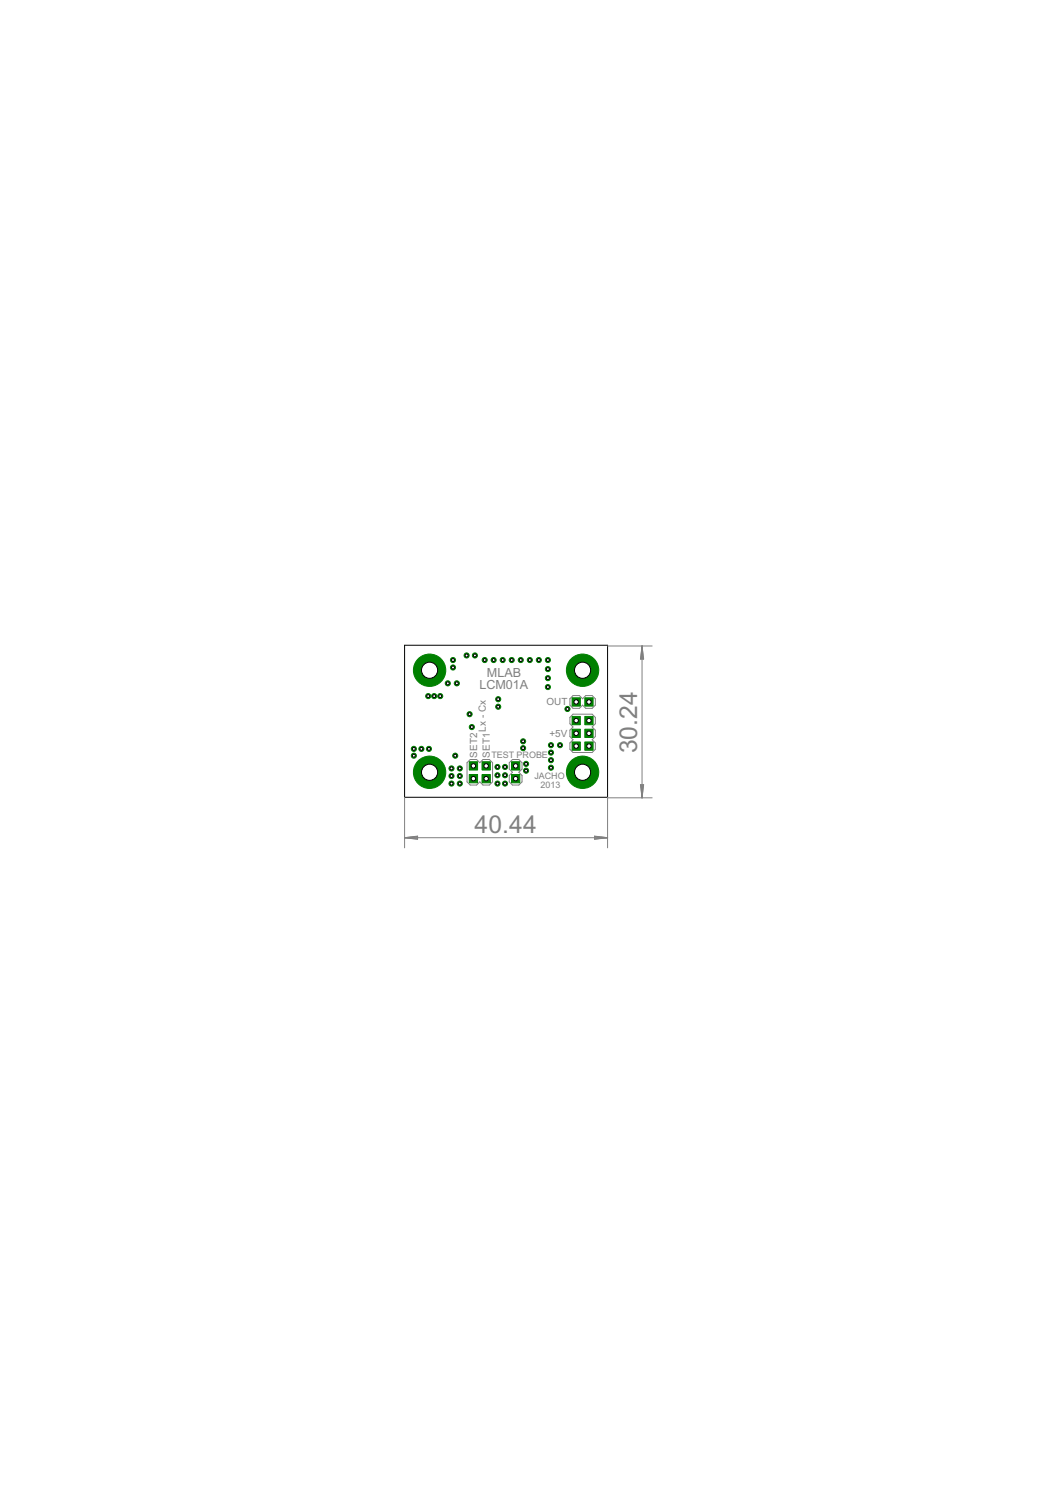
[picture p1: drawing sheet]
<svg xmlns="http://www.w3.org/2000/svg" width="210mm" height="297mm" viewBox="0 0 210 297" stroke-linecap="round" stroke-linejoin="round" font-family="sans-serif">
<defs><g id="words">
<g font-size="5.5" fill="#808080">
<text x="126.7" y="149.9" transform="rotate(-90 126.7 149.9)">30.24</text>
<text x="94.4" y="165.7">40.44</text>
</g>
<g font-size="2.8" fill="#808080">
<text x="95.4" y="137.2">LCM01A</text>
<text x="96.9" y="134.6">MLAB</text>
</g>
<g font-size="2.2" fill="#808080">
<text x="108.7" y="140.3">OUT</text>
<text x="96.6" y="145.5" transform="rotate(-90 96.6 145.5)">Lx - Cx</text>
<text x="109.3" y="146.7">+5V</text>
<text x="94.9" y="150.8" transform="rotate(-90 94.9 150.8)">SET2</text>
<text x="97.5" y="150.8" transform="rotate(-90 97.5 150.8)">SET1</text>
</g>
<g font-size="2" fill="#808080">
<text x="97.8" y="150.8">TEST PROBE</text>
<text x="106.3" y="155">JACHO</text>
<text x="107.5" y="156.8">2013</text>
</g>
</g></defs>
<path d="M114 138.4h1.3l.6 .6 .6-.6h1.3l.6 .6v1.3l-.6 .6h-1.3l-.6-.6-.6 .6h-1.3l-.6-.6v-1.3zM92.9 151.7l.7-.6h1.2l.7 .6 .6-.6h1.3l.6 .6v3.9l-.6 .6h-1.3l-.6-.6-.7 .6h-1.2l-.7-.6zM101.3 151.7l.7-.6h1.2l.7 .6v1.3l-.7 .6 .7 .7v1.3l-.7 .6h-1.2l-.7-.6v-1.3l.7-.7-.7-.6zM114 142.1h3.8l.6 .6v1.3l-.6 .6 .6 .7v1.2l-.6 .7 .6 .6v1.3l-.6 .6h-3.8l-.6-.6v-1.3l.6-.6-.6-.7v-1.2l.6-.7-.6-.6v-1.3z" fill="none" stroke="#808080" stroke-width=".2"/>
<g fill="#808080" stroke="#808080" stroke-width=".2">
<path d="M114.4 139.4h.5v.5h-.5z"/>
<path d="M102.3 154.7h.5v.5h-.5z"/>
<path d="M116.9 139.4h.5v.5h-.5z"/>
<path d="M116.9 145.6h.5v.6h-.5z"/>
<path d="M116.9 148.2h.5v.5h-.5z"/>
<path d="M116.9 143.1h.5v.5h-.5z"/>
<path d="M114.4 148.2h.5v.5h-.5z"/>
<path d="M114.4 145.6h.5v.6h-.5z"/>
<path d="M114.4 143.1h.5v.5h-.5z"/>
<path d="M93.9 152.1h.5v.5h-.5z"/>
<path d="M96.5 152.1h.5v.5h-.5z"/>
<path d="M96.5 154.7h.5v.5h-.5z"/>
<path d="M93.9 154.7h.5v.5h-.5z"/>
<path d="M102.3 152.1h.5v.5h-.5z"/>
</g>
<path d="M116.4 138.8h1.6v1.7h-1.6z" fill="#008000" stroke="#008000" stroke-width=".2"/>
<circle cx="117.2" cy="139.7" r=".44" fill="#fff" stroke="#000" stroke-width=".2"/>
<path d="M113.8 138.8h1.7v1.7h-1.7z" fill="#008000" stroke="#008000" stroke-width=".2"/>
<circle cx="114.6" cy="139.7" r=".44" fill="#fff" stroke="#000" stroke-width=".2"/>
<circle cx="85.5" cy="153.6" r="3.2" fill="#008000" stroke="#008000" stroke-width=".2"/>
<circle cx="85.5" cy="153.6" r="1.61" fill="#fff" stroke="#000" stroke-width=".2"/>
<circle cx="85.5" cy="133.4" r="3.2" fill="#008000" stroke="#008000" stroke-width=".2"/>
<circle cx="85.5" cy="133.3" r="1.61" fill="#fff" stroke="#000" stroke-width=".2"/>
<circle cx="115.9" cy="133.4" r="3.2" fill="#008000" stroke="#008000" stroke-width=".2"/>
<circle cx="115.9" cy="133.3" r="1.61" fill="#fff" stroke="#000" stroke-width=".2"/>
<circle cx="115.9" cy="153.6" r="3.2" fill="#008000" stroke="#008000" stroke-width=".2"/>
<circle cx="115.9" cy="153.6" r="1.61" fill="#fff" stroke="#000" stroke-width=".2"/>
<path d="M116.4 147.6h1.6v1.7h-1.6z" fill="#008000" stroke="#008000" stroke-width=".2"/>
<circle cx="117.2" cy="148.4" r=".44" fill="#fff" stroke="#000" stroke-width=".2"/>
<path d="M116.4 145.1h1.6v1.6h-1.6z" fill="#008000" stroke="#008000" stroke-width=".2"/>
<circle cx="117.2" cy="145.9" r=".44" fill="#fff" stroke="#000" stroke-width=".2"/>
<path d="M116.4 142.5h1.6v1.7h-1.6z" fill="#008000" stroke="#008000" stroke-width=".2"/>
<circle cx="117.2" cy="143.4" r=".44" fill="#fff" stroke="#000" stroke-width=".2"/>
<path d="M113.8 147.6h1.7v1.7h-1.7z" fill="#008000" stroke="#008000" stroke-width=".2"/>
<circle cx="114.6" cy="148.4" r=".44" fill="#fff" stroke="#000" stroke-width=".2"/>
<path d="M113.8 145.1h1.7v1.6h-1.7z" fill="#008000" stroke="#008000" stroke-width=".2"/>
<circle cx="114.6" cy="145.9" r=".44" fill="#fff" stroke="#000" stroke-width=".2"/>
<path d="M113.8 142.5h1.7v1.7h-1.7z" fill="#008000" stroke="#008000" stroke-width=".2"/>
<circle cx="114.6" cy="143.4" r=".44" fill="#fff" stroke="#000" stroke-width=".2"/>
<path d="M95.9 151.6h1.7v1.6h-1.7z" fill="#008000" stroke="#008000" stroke-width=".2"/>
<circle cx="96.7" cy="152.4" r=".44" fill="#fff" stroke="#000" stroke-width=".2"/>
<path d="M93.4 151.6h1.6v1.6h-1.6z" fill="#008000" stroke="#008000" stroke-width=".2"/>
<circle cx="94.2" cy="152.4" r=".44" fill="#fff" stroke="#000" stroke-width=".2"/>
<path d="M95.9 154.1h1.7v1.6h-1.7z" fill="#008000" stroke="#008000" stroke-width=".2"/>
<circle cx="96.7" cy="154.9" r=".44" fill="#fff" stroke="#000" stroke-width=".2"/>
<path d="M93.4 154.1h1.6v1.6h-1.6z" fill="#008000" stroke="#008000" stroke-width=".2"/>
<circle cx="94.2" cy="154.9" r=".44" fill="#fff" stroke="#000" stroke-width=".2"/>
<path d="M101.8 151.6h1.6v1.6h-1.6z" fill="#008000" stroke="#008000" stroke-width=".2"/>
<circle cx="102.6" cy="152.4" r=".44" fill="#fff" stroke="#000" stroke-width=".2"/>
<path d="M101.8 154.1h1.6v1.6h-1.6z" fill="#008000" stroke="#008000" stroke-width=".2"/>
<circle cx="102.6" cy="154.9" r=".44" fill="#fff" stroke="#000" stroke-width=".2"/>
<circle cx="109.6" cy="149.7" r=".51" fill="#008000" stroke="#008000" stroke-width=".2"/>
<circle cx="109.6" cy="149.7" r=".3" fill="#fff" stroke="#000" stroke-width=".2"/>
<circle cx="109.6" cy="151.2" r=".51" fill="#008000" stroke="#008000" stroke-width=".2"/>
<circle cx="109.6" cy="151.2" r=".3" fill="#fff" stroke="#000" stroke-width=".2"/>
<circle cx="109.6" cy="152.7" r=".51" fill="#008000" stroke="#008000" stroke-width=".2"/>
<circle cx="109.6" cy="152.7" r=".3" fill="#fff" stroke="#000" stroke-width=".2"/>
<circle cx="104.1" cy="147.5" r=".51" fill="#008000" stroke="#008000" stroke-width=".2"/>
<circle cx="104.1" cy="147.5" r=".3" fill="#fff" stroke="#000" stroke-width=".2"/>
<circle cx="109.6" cy="148.3" r=".51" fill="#008000" stroke="#008000" stroke-width=".2"/>
<circle cx="109.6" cy="148.3" r=".3" fill="#fff" stroke="#000" stroke-width=".2"/>
<circle cx="111.4" cy="148.3" r=".51" fill="#008000" stroke="#008000" stroke-width=".2"/>
<circle cx="111.4" cy="148.3" r=".3" fill="#fff" stroke="#000" stroke-width=".2"/>
<circle cx="82.3" cy="149" r=".51" fill="#008000" stroke="#008000" stroke-width=".2"/>
<circle cx="82.3" cy="149" r=".3" fill="#fff" stroke="#000" stroke-width=".2"/>
<circle cx="83.8" cy="149" r=".51" fill="#008000" stroke="#008000" stroke-width=".2"/>
<circle cx="83.8" cy="149" r=".3" fill="#fff" stroke="#000" stroke-width=".2"/>
<circle cx="112.9" cy="141.1" r=".51" fill="#008000" stroke="#008000" stroke-width=".2"/>
<circle cx="112.9" cy="141.1" r=".3" fill="#fff" stroke="#000" stroke-width=".2"/>
<circle cx="94.5" cy="130.4" r=".51" fill="#008000" stroke="#008000" stroke-width=".2"/>
<circle cx="94.5" cy="130.4" r=".3" fill="#fff" stroke="#000" stroke-width=".2"/>
<circle cx="96.4" cy="131.3" r=".51" fill="#008000" stroke="#008000" stroke-width=".2"/>
<circle cx="96.4" cy="131.3" r=".3" fill="#fff" stroke="#000" stroke-width=".2"/>
<circle cx="98.2" cy="131.3" r=".51" fill="#008000" stroke="#008000" stroke-width=".2"/>
<circle cx="98.2" cy="131.3" r=".3" fill="#fff" stroke="#000" stroke-width=".2"/>
<circle cx="100" cy="131.3" r=".51" fill="#008000" stroke="#008000" stroke-width=".2"/>
<circle cx="100" cy="131.3" r=".3" fill="#fff" stroke="#000" stroke-width=".2"/>
<circle cx="101.8" cy="131.3" r=".51" fill="#008000" stroke="#008000" stroke-width=".2"/>
<circle cx="101.8" cy="131.3" r=".3" fill="#fff" stroke="#000" stroke-width=".2"/>
<circle cx="103.6" cy="131.3" r=".51" fill="#008000" stroke="#008000" stroke-width=".2"/>
<circle cx="103.6" cy="131.3" r=".3" fill="#fff" stroke="#000" stroke-width=".2"/>
<circle cx="105.4" cy="131.3" r=".51" fill="#008000" stroke="#008000" stroke-width=".2"/>
<circle cx="105.4" cy="131.3" r=".3" fill="#fff" stroke="#000" stroke-width=".2"/>
<circle cx="107.2" cy="131.3" r=".51" fill="#008000" stroke="#008000" stroke-width=".2"/>
<circle cx="107.2" cy="131.3" r=".3" fill="#fff" stroke="#000" stroke-width=".2"/>
<circle cx="90.1" cy="131.3" r=".51" fill="#008000" stroke="#008000" stroke-width=".2"/>
<circle cx="90.1" cy="131.3" r=".3" fill="#fff" stroke="#000" stroke-width=".2"/>
<circle cx="90.1" cy="132.8" r=".51" fill="#008000" stroke="#008000" stroke-width=".2"/>
<circle cx="90.1" cy="132.8" r=".3" fill="#fff" stroke="#000" stroke-width=".2"/>
<circle cx="91.5" cy="152.9" r=".51" fill="#008000" stroke="#008000" stroke-width=".2"/>
<circle cx="91.5" cy="152.9" r=".3" fill="#fff" stroke="#000" stroke-width=".2"/>
<circle cx="89.8" cy="152.9" r=".51" fill="#008000" stroke="#008000" stroke-width=".2"/>
<circle cx="89.8" cy="152.9" r=".3" fill="#fff" stroke="#000" stroke-width=".2"/>
<circle cx="89.8" cy="154.4" r=".51" fill="#008000" stroke="#008000" stroke-width=".2"/>
<circle cx="89.8" cy="154.4" r=".3" fill="#fff" stroke="#000" stroke-width=".2"/>
<circle cx="109" cy="131.3" r=".51" fill="#008000" stroke="#008000" stroke-width=".2"/>
<circle cx="109" cy="131.3" r=".3" fill="#fff" stroke="#000" stroke-width=".2"/>
<circle cx="109" cy="133.1" r=".51" fill="#008000" stroke="#008000" stroke-width=".2"/>
<circle cx="109" cy="133.1" r=".3" fill="#fff" stroke="#000" stroke-width=".2"/>
<circle cx="109" cy="134.9" r=".51" fill="#008000" stroke="#008000" stroke-width=".2"/>
<circle cx="109" cy="134.9" r=".3" fill="#fff" stroke="#000" stroke-width=".2"/>
<circle cx="109" cy="136.7" r=".51" fill="#008000" stroke="#008000" stroke-width=".2"/>
<circle cx="109" cy="136.7" r=".3" fill="#fff" stroke="#000" stroke-width=".2"/>
<circle cx="92.8" cy="130.4" r=".51" fill="#008000" stroke="#008000" stroke-width=".2"/>
<circle cx="92.8" cy="130.4" r=".3" fill="#fff" stroke="#000" stroke-width=".2"/>
<circle cx="99.1" cy="139.1" r=".51" fill="#008000" stroke="#008000" stroke-width=".2"/>
<circle cx="99.1" cy="139.1" r=".3" fill="#fff" stroke="#000" stroke-width=".2"/>
<circle cx="99.1" cy="140.6" r=".51" fill="#008000" stroke="#008000" stroke-width=".2"/>
<circle cx="99.1" cy="140.6" r=".3" fill="#fff" stroke="#000" stroke-width=".2"/>
<circle cx="93.4" cy="142.1" r=".51" fill="#008000" stroke="#008000" stroke-width=".2"/>
<circle cx="93.4" cy="142.1" r=".3" fill="#fff" stroke="#000" stroke-width=".2"/>
<circle cx="99" cy="154.2" r=".51" fill="#008000" stroke="#008000" stroke-width=".2"/>
<circle cx="99" cy="154.2" r=".3" fill="#fff" stroke="#000" stroke-width=".2"/>
<circle cx="99" cy="152.6" r=".51" fill="#008000" stroke="#008000" stroke-width=".2"/>
<circle cx="99" cy="152.6" r=".3" fill="#fff" stroke="#000" stroke-width=".2"/>
<circle cx="100.5" cy="152.6" r=".51" fill="#008000" stroke="#008000" stroke-width=".2"/>
<circle cx="100.5" cy="152.6" r=".3" fill="#fff" stroke="#000" stroke-width=".2"/>
<circle cx="100.5" cy="154.2" r=".51" fill="#008000" stroke="#008000" stroke-width=".2"/>
<circle cx="100.5" cy="154.2" r=".3" fill="#fff" stroke="#000" stroke-width=".2"/>
<circle cx="89.8" cy="155.9" r=".51" fill="#008000" stroke="#008000" stroke-width=".2"/>
<circle cx="89.8" cy="155.9" r=".3" fill="#fff" stroke="#000" stroke-width=".2"/>
<circle cx="99" cy="155.9" r=".51" fill="#008000" stroke="#008000" stroke-width=".2"/>
<circle cx="99" cy="155.9" r=".3" fill="#fff" stroke="#000" stroke-width=".2"/>
<circle cx="100.5" cy="155.9" r=".51" fill="#008000" stroke="#008000" stroke-width=".2"/>
<circle cx="100.5" cy="155.9" r=".3" fill="#fff" stroke="#000" stroke-width=".2"/>
<circle cx="82.3" cy="150.3" r=".51" fill="#008000" stroke="#008000" stroke-width=".2"/>
<circle cx="82.3" cy="150.3" r=".3" fill="#fff" stroke="#000" stroke-width=".2"/>
<circle cx="85.3" cy="149" r=".51" fill="#008000" stroke="#008000" stroke-width=".2"/>
<circle cx="85.3" cy="149" r=".3" fill="#fff" stroke="#000" stroke-width=".2"/>
<circle cx="89.1" cy="136" r=".51" fill="#008000" stroke="#008000" stroke-width=".2"/>
<circle cx="89.1" cy="136" r=".3" fill="#fff" stroke="#000" stroke-width=".2"/>
<circle cx="90.9" cy="136" r=".51" fill="#008000" stroke="#008000" stroke-width=".2"/>
<circle cx="90.9" cy="136" r=".3" fill="#fff" stroke="#000" stroke-width=".2"/>
<circle cx="104.1" cy="148.8" r=".51" fill="#008000" stroke="#008000" stroke-width=".2"/>
<circle cx="104.1" cy="148.8" r=".3" fill="#fff" stroke="#000" stroke-width=".2"/>
<circle cx="104.7" cy="153.3" r=".51" fill="#008000" stroke="#008000" stroke-width=".2"/>
<circle cx="104.7" cy="153.3" r=".3" fill="#fff" stroke="#000" stroke-width=".2"/>
<circle cx="104.7" cy="152" r=".51" fill="#008000" stroke="#008000" stroke-width=".2"/>
<circle cx="104.7" cy="152" r=".3" fill="#fff" stroke="#000" stroke-width=".2"/>
<circle cx="91.5" cy="154.4" r=".51" fill="#008000" stroke="#008000" stroke-width=".2"/>
<circle cx="91.5" cy="154.4" r=".3" fill="#fff" stroke="#000" stroke-width=".2"/>
<circle cx="91.5" cy="155.9" r=".51" fill="#008000" stroke="#008000" stroke-width=".2"/>
<circle cx="91.5" cy="155.9" r=".3" fill="#fff" stroke="#000" stroke-width=".2"/>
<circle cx="87.6" cy="138.5" r=".51" fill="#008000" stroke="#008000" stroke-width=".2"/>
<circle cx="87.6" cy="138.5" r=".3" fill="#fff" stroke="#000" stroke-width=".2"/>
<circle cx="86.4" cy="138.5" r=".51" fill="#008000" stroke="#008000" stroke-width=".2"/>
<circle cx="86.4" cy="138.5" r=".3" fill="#fff" stroke="#000" stroke-width=".2"/>
<circle cx="85.2" cy="138.5" r=".51" fill="#008000" stroke="#008000" stroke-width=".2"/>
<circle cx="85.2" cy="138.5" r=".3" fill="#fff" stroke="#000" stroke-width=".2"/>
<circle cx="90.6" cy="150.3" r=".51" fill="#008000" stroke="#008000" stroke-width=".2"/>
<circle cx="90.6" cy="150.3" r=".3" fill="#fff" stroke="#000" stroke-width=".2"/>
<circle cx="93.9" cy="144.7" r=".51" fill="#008000" stroke="#008000" stroke-width=".2"/>
<circle cx="93.9" cy="144.7" r=".3" fill="#fff" stroke="#000" stroke-width=".2"/>
<path d="M80.5 128.4h40.4v30.2h-40.4z" fill="none" stroke="#000" stroke-width=".2"/>
<g fill="none" stroke="#808080" stroke-width=".2">
<path d="M120.9 128.5h8.9M127.7 128.5v30.2M127.7 128.5l.4 2.6h-.7zM127.7 128.5l-.1 2.6M127.7 128.5l.2 2.6M127.7 128.5l-.2 2.6M127.7 128.5l.3 2.6M80.5 158.6v10.1M120.9 158.7h8.9M120.9 158.6v10.1M127.4 156.1h.7l-.4 2.6zM127.5 156.1l.2 2.6"/>
<path d="M127.6 156.1l.1 2.6M127.9 156.1l-.2 2.6M128 156.1l-.3 2.6M80.5 166.7h40.4M80.5 166.7l2.6-.4v.7zM80.5 166.7l2.6 .1M80.5 166.7l2.6 .2M83.1 166.5l-2.6 .2M83.1 166.4l-2.6 .3M118.3 166.3l2.6 .4-2.6 .3zM118.3 166.5l2.6 .2M118.3 166.4l2.6 .3"/>
<path d="M120.9 166.7l-2.6 .1M120.9 166.7l-2.6 .2"/>
</g>
<use href="#words"/>
</svg>
